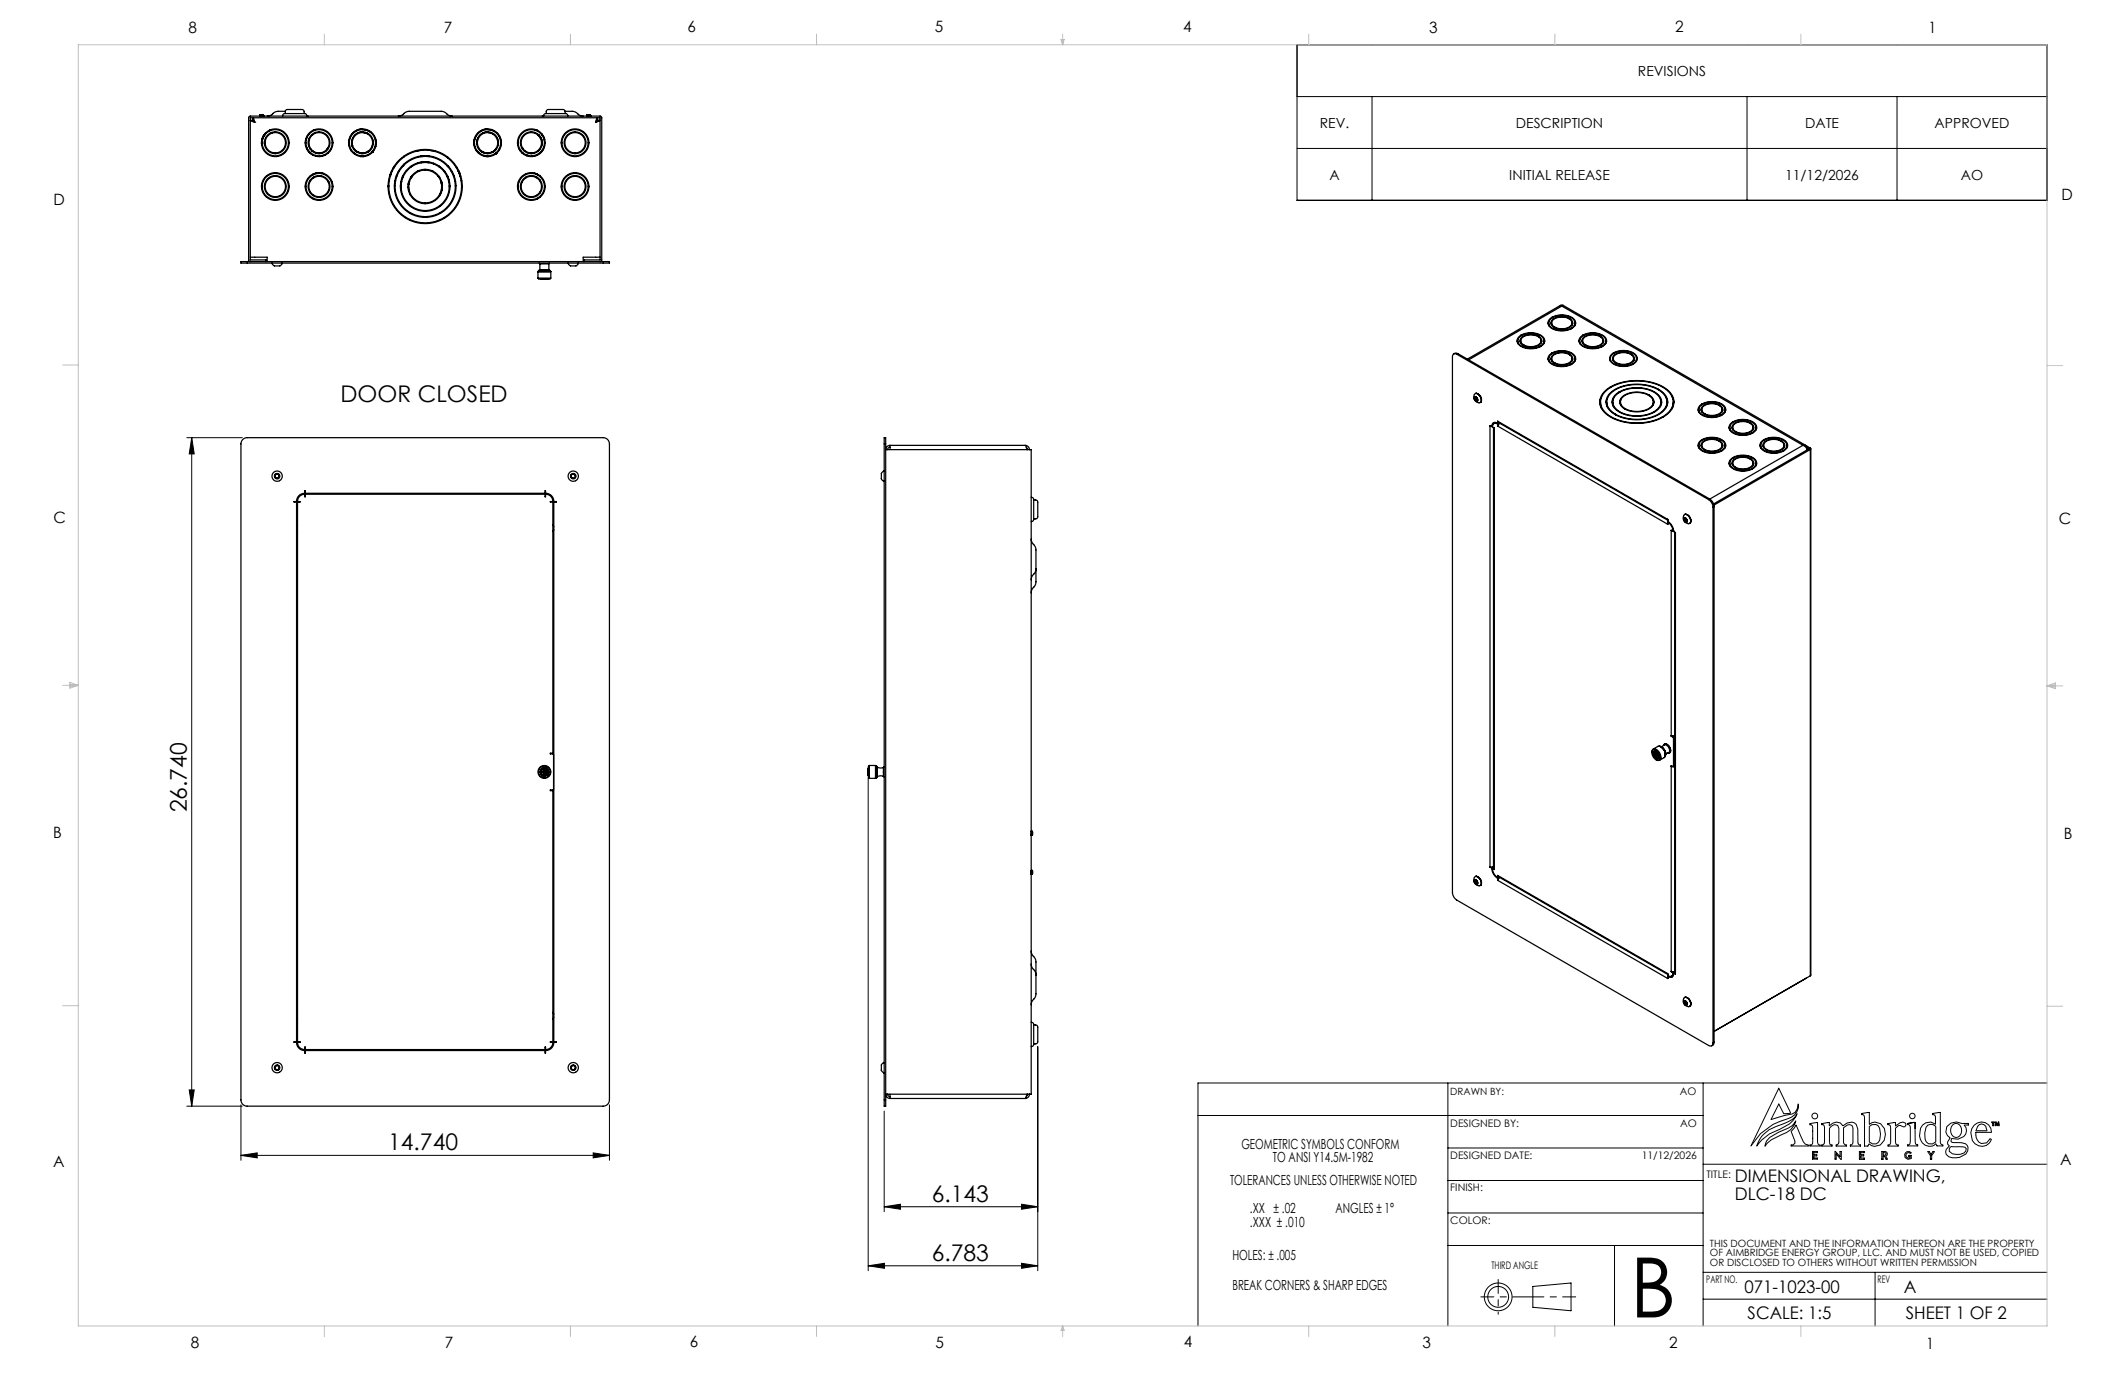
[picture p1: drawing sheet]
<svg xmlns="http://www.w3.org/2000/svg" width="432mm" height="279mm" viewBox="0 0 432 279" stroke-linecap="round" stroke-linejoin="round" font-family="sans-serif">
<defs><g id="words">
<text font-size="16.9" x="331.2" y="267.7">B</text>
<g font-size="4.7">
<text x="69.2" y="81.7">DOOR CLOSED</text>
<text x="37.9" y="165.1" transform="rotate(-90 37.9 165.1)">26.740</text>
<text x="78.9" y="233.8">14.740</text>
<text x="189.3" y="244.2">6.143</text>
<text x="189.3" y="256.2">6.783</text>
</g>
<g font-size="3.5">
<text x="352.5" y="240.3">DIMENSIONAL DRAWING,</text>
<text x="352.5" y="243.8">DLC-18 DC</text>
<text x="354.5" y="262.7">071-1023-00</text>
<text x="386.9" y="262.7">A</text>
<text x="355.1" y="267.9">SCALE: 1:5</text>
<text x="387.2" y="267.9">SHEET 1 OF 2</text>
</g>
<g font-size="3.2">
<text x="38.3" y="6.7">8</text>
<text x="90.2" y="6.7">7</text>
<text x="139.7" y="6.5">6</text>
<text x="190" y="6.5">5</text>
<text x="240.4" y="6.5">4</text>
<text x="290.4" y="6.7">3</text>
<text x="340.4" y="6.5">2</text>
<text x="391.9" y="6.7">1</text>
<text x="10.9" y="41.6">D</text>
<text x="418.9" y="40.7">D</text>
<text x="10.9" y="106.3">C</text>
<text x="418.4" y="106.4">C</text>
<text x="10.8" y="170.2">B</text>
<text x="419.4" y="170.6">B</text>
<text x="10.8" y="237.2">A</text>
<text x="418.6" y="236.8">A</text>
<text x="38.8" y="273.8">8</text>
<text x="90.4" y="273.8">7</text>
<text x="140.2" y="273.8">6</text>
<text x="190.1" y="273.9">5</text>
<text x="240.5" y="273.8">4</text>
<text x="289" y="273.9">3</text>
<text x="339.1" y="273.8">2</text>
<text x="391.4" y="274.1">1</text>
</g>
<g font-size="2.8">
<text x="332.8" y="15.4">REVISIONS</text>
<text x="268.2" y="26">REV.</text>
<text x="308" y="26">DESCRIPTION</text>
<text x="366.8" y="26">DATE</text>
<text x="393.1" y="26">APPROVED</text>
<text x="270.1" y="36.5">A</text>
<text x="306.7" y="36.5">INITIAL RELEASE</text>
<text x="362.8" y="36.5">11/12/2026</text>
<text x="398.4" y="36.5">AO</text>
<text x="252.2" y="233.4">GEOMETRIC SYMBOLS CONFORM</text>
<text x="258.7" y="236.1">TO ANSI Y14.5M-1982</text>
<text x="250" y="240.9">TOLERANCES UNLESS OTHERWISE NOTED</text>
<text x="254" y="249.3">.XXX ± .010</text>
<text x="254" y="246.4">.XX ± .02</text>
<text x="271.4" y="246.4">ANGLES ± 1°</text>
<text x="250.4" y="256.1">HOLES: ± .005</text>
<text x="250.4" y="262.1">BREAK CORNERS &amp; SHARP EDGES</text>
</g>
<g font-size="2.1">
<text x="341.3" y="222.5">AO</text>
<text x="294.7" y="229">DESIGNED BY:</text>
<text x="341.4" y="229">AO</text>
<text x="294.7" y="235.6">DESIGNED DATE:</text>
<text x="333.6" y="235.6">11/12/2026</text>
<text x="346.7" y="239.3">TITLE:</text>
<text x="294.7" y="242.1">FINISH:</text>
<text x="294.7" y="248.7">COLOR:</text>
<text x="303.1" y="257.8">THIRD ANGLE</text>
<text x="346.7" y="260.7">PART NO.</text>
<text x="381.5" y="260.7">REV</text>
</g>
<g font-size="2">
<text x="294.7" y="222.4">DRAWN BY:</text>
<text x="347.5" y="253.3">THIS DOCUMENT AND THE INFORMATION THEREON ARE THE PROPERTY</text>
<text x="347.5" y="255.3">OF AIMBRIDGE ENERGY GROUP, LLC. AND MUST NOT BE USED, COPIED</text>
<text x="347.5" y="257.2">OR DISCLOSED TO OTHERS WITHOUT WRITTEN PERMISSION</text>
</g>
</g></defs>
<g fill="none" stroke="#000" stroke-width=".2">
<path d="M263.6 9.1h152.4v31.6h-152.4zM263.6 19.6h152.4M278.8 19.6v21.1M355 19.6v21.1M385.5 19.6v21.1M263.6 30.2h152.4M38 88.9h11.2M39 88.9v135.9M39 88.9l.5 3.3h-1zM176.4 158.1v100.1M210.9 212.7v45.5M38 224.8h11.2"/>
<path d="M38.5 221.5h1l-.5 3.3zM49 234.8l3.3-.5v1zM49 224.5v11.3M49 234.8h74.8M120.5 234.3l3.3 .5-3.3 .5zM123.8 224.5v11.3M179.7 225.8v20.4M294.2 220.1v49.3M294.2 233.3h51.9M294.2 239.9h51.9M346.1 236.6h69.9M346.1 226.7h-102.7"/>
<path d="M346.1 220.1v49.3M358.3 230.5l1.2-.9 1.4-.7a9.4 9.4 0 0 0 4-2l.3-.6a4.9 4.9 0 0 1-3.6 3.2 8.5 8.5 0 0 0-4.6 3.4l.5-1.3zM359.6 231.1l1.8-1 2-.9a3.5 3.5 0 0 0 1.5-1.4 3.6 3.6 0 0 1-2.9 2.8 5 5 0 0 0-3.3 2.2l-.1 .1a2.71 2.71 0 0 1 1-1.8zM361.4 221.1l2.4 5-1.3 .2-1.1-2-1.5 3.2 2.8-.9 1.4-.2a2.25 2.25 0 0 0 1.3-2.1v.1a2.6 2.6 0 0 1-2.2 2.9 11.7 11.7 0 0 0-7.4 5.6zM365 228.6l1.4 3.4 .4 .5 .6 .2v.2h-3.4v-.2h.4l.3-.4v-.5l-.7-1.9zM367.8 228.3l1.5-.2v4l.2 .4 .4 .2v.2h-2.1v-.2h.3l.2-.5v-3.2l-.1-.3-.4-.2zM368.3 234h1v.2h-.7v.4h.6v.3h-.6v.4h.7v.2h-1zM370.2 228.3l1.5-.2v.6a2.05 2.05 0 0 1 2.3-.5l.5 .6 .8-.6 1-.2 .9 .5 .3 .9v2.8l.2 .3 .4 .2v.2h-2.1v-.2l.5-.3v-.3v-2.8l-.2-.6-.4-.2-.5 .1-.8 .6v3l.2 .3 .4 .2v.2h-2.1v-.2h.2l.3-.3 .1-.4v-2.7l-.3-.6a1.29 1.29 0 0 0-1.7 .6v2.8l.1 .3 .5 .3v.2h-2.1v-.2h.2l.3-.3v-.3v-3.1l-.1-.4-.4-.1zM372.9 234l1 1v-1h.3l-.1 1.6-1-1.1v1h-.2zM377.8 234h1v.2h-.7v.4h.6v.3h-.6v.4h.7v.3h-1zM378.3 226.3l1.5-.2v2.4l.6-.4a2.12 2.12 0 0 1 2.7 2.4l-.2 1.2-.8 1-1.2 .2-.6-.1-.5-.4-.2 .5h-.7v-5.9l-.1-.3-.5-.2zM379.8 228.9l.6-.4h.8l.5 .3a3.5 3.5 0 0 1 0 3.3l-.4 .3h-.8l-.7-.4z"/>
<path d="M382.4 234h.7l.3 .1 .1 .6-.3 .2 .3 .7h-.2l-.3-.6h-.4v.6h-.2zM382.6 234.2l.6 .1-.1 .4h-.5zM383.6 228.3l1.6-.2v.7l.9-.7 .6-.1 .5 .2 .1 .4-.2 .3h-.5a.92 .92 0 0 0-1.4 .4v2.8l.1 .4 .4 .2v.2h-2.1v-.2l.4-.1 .2-.5v-2.9l-.1-.5-.5-.2zM387.2 234.2l.3-.2h.5l.4 .2-.2 .2a.55 .55 0 0 0-.7 0 .55 .55 0 0 0-.1 .7 .55 .55 0 0 0 .7 .1v-.2h-.2v-.2h.5v.6l-.7 .2-.6-.4-.1-.7zM389.1 228.1l.1 4 .1 .4 .4 .1v.3h-2.1v-.3l.5-.2 .1-.4v-3l-.1-.3-.5-.2v-.2l1.6-.2-.1 1.2M391.7 234h.3l.4 .6 .4-.6h.2l-.5 .8v.8h-.2v-.8zM391.8 228.6l.5-.1h.5l.6 .4-.1 3.1-.6 .5-.8-.1-.5-.4a3.3 3.3 0 0 1 .4-3.4zM392.7 226.3l1.6-.2v6.1l.2 .4h.3v.3h-1.2l-.2-.5a1.98 1.98 0 0 1-2.2 .3 1.98 1.98 0 0 1-1.2-1.9l.2-1.5a1.95 1.95 0 0 1 3.1-.9v-1.4l-.2-.4-.4-.1zM395.6 228.9l.8-.7 1.1-.2 1.1 .3h1.4v.3h-.9a1.59 1.59 0 0 1-.1 2.3l-1.1 .6-1.3-.2-.2 .6 .5 .3h1.7l.8 .2a1.31 1.31 0 0 1 .1 2.1 3.6 3.6 0 0 1-3.5 .6l-.5-.6-.1-.4 .1-.5 .6-.8-.3-.3v-.5l.5-.8-.6-.5-.3-.7zM396.4 233h.9a2.58 2.58 0 0 1 2.2 .4l-.1 .5a2.36 2.36 0 0 1-3.3 .1v-.6zM396.8 228.6a1.17 1.17 0 0 1 1.4 0 1.17 1.17 0 0 1 .4 1.4 1.11 1.11 0 0 1-1.2 1.1 1.11 1.11 0 0 1-1-1.3l.1-.7zM401.1 228.7a2.02 2.02 0 0 1 2.3-.6 2.02 2.02 0 0 1 1.3 2h-3.2a2.07 2.07 0 0 0 1.1 2.3l1.1-.2 .7-.8 .2 .1a2.07 2.07 0 0 1-1.8 1.5 2.07 2.07 0 0 1-2-1.2l-.3-1.6 .2-.8z"/>
<path d="M401.8 228.9a.96 .96 0 0 1 1.7-.1l.3 1h-2.3zM404.7 228h.6v.1h-.2v.7h-.2v-.7zM405.5 228l.3 .5 .3-.5 .2 .7h-.2l-.1-.3-.2 .4-.2-.4-.2 .3zM416 220.1h-172.6v49.3M176.4 257.2l3.3-.5v1zM176.4 257.2h34.5M179.7 245.2l3.3-.5v1zM179.7 245.2h31.2M207.6 244.7l3.3 .5-3.3 .5zM207.6 256.7l3.3 .5-3.3 .5zM294.2 253.1h51.9M294.2 246.5h51.9"/>
<path d="M328.1 253.1v16.3M346.1 258.5h69.9M381 258.5v10.9M311.5 261.4l7.7-.7v5.6l-7.7-.7zM346.1 264h69.9"/>
<circle cx="368.8" cy="226.8" r=".59"/>
<circle cx="388.6" cy="226.8" r=".56"/>
<circle cx="304.4" cy="263.5" r="2.12"/>
<circle cx="304.4" cy="263.5" r="2.82"/>
</g>
<path d="M300.9 263.5h19.3" fill="none" stroke="#000" stroke-width=".2" stroke-dasharray="6.3 1.3 1.3 1.3" stroke-dashoffset="3.7"/>
<path d="M304.4 260v7.1" fill="none" stroke="#000" stroke-width=".2" stroke-dasharray="6.3 1.3 1.3 1.3" stroke-dashoffset="3.5"/>
<g fill="none" stroke="#c0c0c0" stroke-width=".2">
<path d="M15.9 9.1h400.1v260.3h-400.1zM65.9 6.9v2.2M115.9 6.9v2.2M165.9 6.9v2.2M215.6 8h.6l-.3 1.1zM215.7 8l.2 1.1M215.9 6.9v2.2M216 8l-.1 1.1M265.9 6.9v2.2M315.9 6.9v2.2M365.9 6.9v2.2M12.7 74.2h3.2"/>
<path d="M416 74.3h3.1M12.7 139.3h3.2M14.2 139l1.7 .3M14.2 138.7l1.7 .6-1.7 .5zM15.9 139.3l-1.7 .2M416 139.4h3.1M416 139.4l1.7-.6v1.1zM416 139.4l1.7 .2M417.7 139.1l-1.7 .3M12.7 204.4h3.2M416 204.5h3.1M65.9 269.4v2.2"/>
<path d="M115.9 269.4v2.2M165.9 269.4v2.2M215.9 269.4v2.2M215.9 269.4l.3 .9h-.6zM265.9 269.4v2.2M315.9 269.4v2.2M365.9 269.4v2.2"/>
</g>
<g fill="#000">
<path d="M39 88.9l.5 3.3h-1zM38.5 221.5h1l-.5 3.3z"/>
<path d="M49 234.8l3.3-.5v1zM120.5 234.3l3.3 .5-3.3 .5z"/>
<path d="M207.6 244.7l3.3 .5-3.3 .5zM179.7 245.2l3.3-.5v1zM207.6 256.7l3.3 .5-3.3 .5zM176.4 257.2l3.3-.5v1z"/>
</g>
<g fill="none" stroke="#000" stroke-width=".25">
<path d="M50.9 24.5h.3l.5 .3zM51.4 23.9l.3 .9-.3-.5zM51.7 24.8h.1M52.7 23.5l.2 .1M52.8 23.5h.1M52.8 23.4l.6-.1 .2 .1M52.8 23.4h.1M52.9 23.4l-.2 .1h.3M52.9 23.6h-.1M53 23.5h.3M53.1 29.1a2.82 2.82 0 0 0 2.8 2.7 2.82 2.82 0 0 0 2.9-2.7h-.2a2.66 2.66 0 0 1-2.7 2.6 2.66 2.66 0 0 1-2.6-2.6M53.1 38h.2a2.66 2.66 0 0 0 2.6 2.6 2.66 2.66 0 0 0 2.7-2.6h.2a2.82 2.82 0 0 1-2.9 2.7 2.82 2.82 0 0 1-2.8-2.7z"/>
<path d="M53.1 29.1h.2M53.1 28.9h.2M53.1 29.2h.2M53.1 29.3h.2M53.1 28.8h.2M53.1 29.4h.2M53.1 28.7h.2M53.2 28.6h.1M53.2 28.5h.1M53.2 29.5h.1M53.2 28.4h.1M53.2 28.4h.2"/>
<path d="M53.2 28.3h.2M53.3 28.1h.1l-.1 .1M53.3 23.5h-.6M53.3 28h.2M53.3 23.4h.2M53.3 23.4h-.5M53.3 23.4h-.4M53.3 27.9h.2M53.4 27.9h.1M53.4 27.8h.2M53.5 23.4l-.5 .1M53.5 23.4h-.6"/>
<path d="M53.5 23.5l-.6 .1M53.5 27.6h.2zM53.5 23.4v.1M53.6 23.4l-.1 .1M53.6 27.5h.1M53.6 23.4l-.3 .1M53.6 23.4h.1M53.6 23.6h.1M53.6 23.4h-.1M53.6 23.6h-.2M53.6 23.6h-.7M53.6 27.4h.2"/>
<path d="M53.6 27.5l.1 .1M53.7 27.3l.1 .1M53.7 29.1h.1M53.7 28.9h.1M53.7 29.2h.1M53.7 28.8l.1 .1M53.7 29.3l.1 .1M53.7 29.4h.1M53.7 28.7h.1M53.8 28.6h.1M53.8 29.4h.1M53.8 29.2h-.1"/>
<path d="M53.8 27.4h.1M53.8 28.6v.1M53.8 28.9h.1M53.8 29.1v.1M53.8 28.7h-.1M53.8 28.9l-.1 .1M53.8 27.4l-.2 .1M53.9 27.1h.2M53.9 27.1h.1M53.9 27.1v.2M54.1 26.9a2.82 2.82 0 0 1 3-.5 2.82 2.82 0 0 1 1.7 2.5h-.2a2.66 2.66 0 0 0-2.7-2.6 2.66 2.66 0 0 0-2.6 2.6h-.2l.2-.9zM54.1 35.8a2.82 2.82 0 0 1 3-.5 2.82 2.82 0 0 1 1.7 2.5h-.2a2.66 2.66 0 0 0-2.7-2.6 2.66 2.66 0 0 0-2.6 2.6h-.2l.2-.9z"/>
<path d="M54.4 36.3l1.1-.6h.4v.1a2.07 2.07 0 0 0-2 2.1 2.07 2.07 0 0 0 2 2.1v.1a2.22 2.22 0 0 1-2-1.4 2.22 2.22 0 0 1 .5-2.4zM54.4 27.4l1.1-.6h.4v.1a2.07 2.07 0 0 0-2 2.1 2.07 2.07 0 0 0 2 2.1v.1a2.22 2.22 0 0 1-2-1.4 2.22 2.22 0 0 1 .5-2.4zM54.7 26.5h.4M54.8 26.5v.1M54.8 27.1h.3M55.3 26.9v.2M56 26.8a2.22 2.22 0 0 1 2.2 2.2 2.22 2.22 0 0 1-2.2 2.2v-.1a2.07 2.07 0 0 0 2-2.1 2.07 2.07 0 0 0-2-2.1zM56 35.7a2.22 2.22 0 0 1 2.2 2.2 2.22 2.22 0 0 1-2.2 2.2v-.1a2.07 2.07 0 0 0 2-2.1 2.07 2.07 0 0 0-2-2.1zM57.4 23.6l.2-.4 .3-.1h4.1l.3 .2v.3h.3M58 23.1v-.6l.4-.2h3.1l.3 .2v.6M58 22.6h-.3a2.86 2.86 0 0 0-2.8 .9l-.6 .1M62 29.1h.2a2.66 2.66 0 0 0 2.6 2.6 2.66 2.66 0 0 0 2.7-2.6h.1a2.82 2.82 0 0 1-2.8 2.7 2.82 2.82 0 0 1-2.8-2.7z"/>
<path d="M62 38h.2a2.66 2.66 0 0 0 2.6 2.6 2.66 2.66 0 0 0 2.7-2.6h.1a2.82 2.82 0 0 1-2.8 2.7 2.82 2.82 0 0 1-2.8-2.7zM62.1 28.3l.1 .1M62.3 29.9l.1 .4 .3 .3M62.3 27.7v.4M62.5 30.6h.2M62.7 27.3h.1M62.7 27.4h.1M62.7 27.2v.2M62.7 28.2h.2M62.8 30.9h.2M62.8 28.4h.1M62.8 30.8v.1"/>
<path d="M62.9 28.3l-.2 .1v1.3M63 26.9a2.82 2.82 0 0 1 2.9-.5 2.82 2.82 0 0 1 1.7 2.5h-.1a2.66 2.66 0 0 0-2.7-2.6 2.66 2.66 0 0 0-2.6 2.6h-.2l.2-.9zM63 35.8a2.82 2.82 0 0 1 2.9-.5 2.82 2.82 0 0 1 1.7 2.5h-.1a2.66 2.66 0 0 0-2.7-2.6 2.66 2.66 0 0 0-2.6 2.6h-.2l.2-.9zM63 30.2h.2M63 31v.2M63.1 35.7v.2M63.1 36.5v.3M63.1 39v.3M63.1 39.9v.2M63.1 31.1v.1M63.3 30.6h.2M63.3 27.4h.2"/>
<path d="M63.3 36.3l1.1-.6h.4v.1a2.07 2.07 0 0 0-2 2.1 2.07 2.07 0 0 0 2 2.1v.1a2.22 2.22 0 0 1-2-1.4 2.22 2.22 0 0 1 .5-2.4zM63.3 27.4l1.1-.6h.4v.1a2.07 2.07 0 0 0-2 2.1 2.07 2.07 0 0 0 2 2.1v.1a2.22 2.22 0 0 1-2-1.4 2.22 2.22 0 0 1 .5-2.4zM63.4 27.3h.2M63.6 30.7h-.2M63.6 31.4v.1M63.6 35.4v.1M63.6 36v.2M63.6 39.6v.2M63.7 35.3h.1M63.8 35.3v.1M63.8 35.9v.2M64.1 26.4l-.5 .1"/>
<path d="M64.1 26.9v.2M64.1 31.6v.1M64.2 31.1h.6M64.2 31.6v.2M64.2 35.1l-.5 .2M64.9 31.7v.1M64.9 26.8a2.22 2.22 0 0 1 2.2 2.2 2.22 2.22 0 0 1-2.2 2.2v-.1a2.07 2.07 0 0 0 2-2.1 2.07 2.07 0 0 0-2-2.1zM64.9 35.7a2.22 2.22 0 0 1 2.2 2.2 2.22 2.22 0 0 1-2.2 2.2v-.1a2.07 2.07 0 0 0 2-2.1 2.07 2.07 0 0 0-2-2.1zM64.9 31.1h.5M65.3 35.1v.2M65.3 35.7v.2M65.5 35.2h.1"/>
<path d="M65.5 35.2h.2M65.7 35.4h.2M66 31.6h-.6M66.1 30.6h.3M66.4 31.1h.3M66.5 30.2h.2M66.5 30.1h.1M66.5 30.2h.1M66.6 30.1h.1M66.6 30.1l-.1 .1M66.6 31.1l.1 .1M66.7 37h.2"/>
<path d="M67 30.6h.1M67.2 30.2h.2M67.3 37h.2M70.8 29.1h.2a2.66 2.66 0 0 0 2.6 2.6 2.66 2.66 0 0 0 2.7-2.6h.2a2.82 2.82 0 0 1-2.9 2.7 2.82 2.82 0 0 1-2.8-2.7zM70.9 29.6h.1M70.9 29.1l.1 .5M71.2 30.4h.2M71.4 30.4v.3M71.5 29.6h.1M71.6 29.6v.1M71.6 29.6l-.1 .1M71.8 26.9a2.82 2.82 0 0 1 3-.5 2.82 2.82 0 0 1 1.7 2.5h-.2a2.66 2.66 0 0 0-2.7-2.6 2.66 2.66 0 0 0-2.6 2.6h-.2l.2-.9z"/>
<path d="M72 30.3v.3M72 31.1v.2M72 30.5l.2 .1M72.1 31.1l-.1 .1zM72.1 27.4l1.1-.6h.4v.1a2.07 2.07 0 0 0-2 2.1 2.07 2.07 0 0 0 2 2.1v.1a2.22 2.22 0 0 1-2-1.4 2.22 2.22 0 0 1 .5-2.4zM72.3 30.6h-.2M72.5 30.9h.4M72.7 30.9v.1M72.8 30.9v.1M73.1 31.6l.2 .2M73.1 31v.2M73.3 31.8h.1"/>
<path d="M73.3 31.8h.7M73.5 31.7l-.2 .1M73.5 31.7l.4 .1M73.5 31.1v.1M73.5 31.7h.1M73.6 26.8a2.22 2.22 0 0 0-2 2.8M73.7 26.3l.7 .1 1 .5M73.7 26.2a2.82 2.82 0 0 0-2.8 2.7M73.7 26.8a2.22 2.22 0 0 1 2.2 2.2 2.22 2.22 0 0 1-2.2 2.2v-.1a2.07 2.07 0 0 0 2-2.1 2.07 2.07 0 0 0-2-2.1zM73.8 31.8h.1M73.8 26.8v.1l.4 .1M74.2 27l.1 .1"/>
<path d="M74.2 27h.1M74.3 27l.4 .2M74.6 30.9h.3M74.7 27.1v.1M74.8 30.8l-.1 .1M74.8 30.9h.1M74.8 31.4v.2M74.8 30.7h.2M75 30.6h.2M75 30.6v.1M75 30.7h.1M75.3 26.9h.2"/>
<path d="M75.5 30h.1M75.6 29.7v.3M75.6 30.9h.1M75.7 30.9h.1M75.7 29.3h.1M75.8 28.5l-.1 .2M76 30.6l-.4 .2v.2M76.1 30h.2M76.2 29.8h.2M76.2 28.4h.2M76.3 28.7h.1M76.4 29.2l-.1 .6"/>
<path d="M78.9 38h.1a7.4 7.4 0 0 0 7.4 7.3 7.4 7.4 0 0 0 7.4-7.3h.1a7.5 7.5 0 0 1-7.5 7.4 7.5 7.5 0 0 1-7.5-7.4zM78.9 37.8h.1M78.9 36.7h.2M79.2 35.8h.1M79.2 35.7l.1 .1M79.2 35.6h.2M79.2 35.7l.2 .1M79.2 35.5h.2M79.4 35.1l-.1 .3M79.5 34.8h.2M79.5 35.1l-.2 .2M79.9 34.1h.2"/>
<path d="M80 33.9h.2M80.1 37.8h.2M80.2 36.7h.2M80.5 35.8h.2M80.9 23.6l.6-.1a2.88 2.88 0 0 1 2.9-.9h4.4a2.63 2.63 0 0 1 2.5 .9l.6 .1M80.9 34.8h.2M81.1 32.5a7.5 7.5 0 0 1 8.2-1.6 7.5 7.5 0 0 1 4.6 6.9h-.1a7.4 7.4 0 0 0-7.4-7.3 7.4 7.4 0 0 0-7.4 7.3h-.1a7.5 7.5 0 0 1 2.2-5.3zM81.4 38h.1a4.9 4.9 0 0 0 4.9 4.8 4.9 4.9 0 0 0 4.9-4.8h.1a5 5 0 0 1-5 4.9 5 5 0 0 1-5-4.9zM81.4 37.8h.1M81.4 36.9h.2M81.5 36.9l.1 .1M81.6 33.9h.2"/>
<path d="M81.7 36h.2M81.8 35.9h.1M81.8 35.9h.2M81.8 35.9v.1M81.8 35.8h.2M81.9 33.7v.1M82.1 33.4l1-.8 1.2-.6 1.3-.3 .7-.1v.2a6.1 6.1 0 0 0-6 6.1 6.1 6.1 0 0 0 6 6.1v.2a6.3 6.3 0 0 1-5.7-4 6.3 6.3 0 0 1 1.5-6.8zM82.1 31.7v.2M82.1 33.3v.2M82.4 34.8h.2M82.7 34.5a5 5 0 0 1 5.5-1.3 5 5 0 0 1 3.2 4.6h-.1a4.9 4.9 0 0 0-4.9-4.8 4.9 4.9 0 0 0-4.9 4.8h-.1v-.6l.3-1.1zM82.9 38l.2 .1"/>
<path d="M82.9 38.1l.1 .5M82.9 37.5h.2M82.9 37.4h.2M83 37.3h.1M83 37.1h.2M83 37h.2M83.1 38.6l-.1 .2M83.1 37.2h-.1M83.2 39.3h.2v.3M83.2 36.9h-.1M83.4 33.9h.2M83.5 36h.1"/>
<path d="M83.5 36v.2M83.5 33.7v.2M83.6 35.9h.1M83.6 35.8h.2h-.1M83.7 35.8h.1M83.7 35.8v.1M83.7 35.9l-.1 .1M83.8 35.8l-.1 .1M84 35.4l1.3-.8 1-.2v.2a3.3 3.3 0 0 0-3.2 3.3 3.3 3.3 0 0 0 3.2 3.3v.2a3.5 3.5 0 0 1-3.2-2.2 3.5 3.5 0 0 1 .9-3.8zM84.4 30.6h.8M84.8 34.8h.3M84.9 30.6v.1"/>
<path d="M84.9 31.8v.2M84.9 33.1v.1M85.2 34.6l-.4 .2M85.5 31.7l.1 .1M85.5 31.7v.1M85.5 32.9v.2M85.7 31.7l.1 .1M85.7 32.9v.2M85.8 32.9l.4 .1M85.9 31.8h.4M85.9 31.8h.1M86.3 31.6h.1"/>
<path d="M86.3 31.7h-.5l.1 .1M86.5 31.8h.4M86.5 31.7h.6M86.5 34.4a3.5 3.5 0 0 1 3.4 3.5 3.5 3.5 0 0 1-3.4 3.5v-.2a3.3 3.3 0 0 0 3.2-3.3 3.3 3.3 0 0 0-3.2-3.3zM86.5 31.6a6.3 6.3 0 0 1 6.2 6.3 6.3 6.3 0 0 1-6.2 6.3v-.2a6.1 6.1 0 0 0 6-6.1 6.1 6.1 0 0 0-6-6.1zM86.5 31.6h.1M86.6 33l.4-.1 .1 .2M87.1 31.7l-.2 .1M87.2 31.7v.1M87.2 32.9v.2M87.6 30.6h.7M87.6 34.6l.4 .2h-.3"/>
<path d="M88.1 30.6v.1M88.1 31.9v.1M88.1 33.2v.1M89 35.8h.2M89 35.8h.1M89 35.9h.2M89.1 35.8l-.1 .1M89.1 35.8h.1M89.2 33.9h.2M89.2 35.9h.1M89.2 33.7l.1 .2M89.3 35.9l.1 .1h-.2"/>
<path d="M89.6 39.3h-.2v.3M89.6 37h.2M89.6 37.1h.2M89.7 37.2h.1M89.7 38.6l.1 .2M89.7 37.3h.1M89.7 37.4h.2M89.7 37.5h.2M89.7 36.9l-.1 .1M89.9 38.1l-.1 .5M89.9 38l-.2 .1M90.2 34.8h.2"/>
<path d="M90.8 35.8h.2M90.9 33.7v.1M90.9 35.8h.1M91 35.9l-.1 .1h.2M91 33.6v.2M91 31.9v.2M91 33.9h.2M91 35.9h-.2M91.2 36.4v.6M91.2 36.5h.1M91.2 36.7h.1M91.4 37.8h-.1"/>
<path d="M91.7 34.8h.2M92.1 35.8h.2M92.4 36.7h.2M92.5 37.8h.2M92.6 33.9h.2M92.7 34.1h.2M93.1 34.8h.2M93.2 34.8h.1M93.2 35.1h.2M93.4 35.1v.4M93.4 35.4h.1M93.4 35.4v.2"/>
<path d="M93.5 35.7v.1M93.5 35.7h.1M93.6 35.7h-.2M93.6 35.8h-.2M93.7 36.7h.1M93.8 37.8h.1M96.3 29.1h.1a2.66 2.66 0 0 0 2.7 2.6 2.66 2.66 0 0 0 2.6-2.6h.2a2.82 2.82 0 0 1-2.8 2.7 2.82 2.82 0 0 1-2.8-2.7zM96.3 28.7h.1M96.3 28.4h.2M96.3 29.1l.2 .9M96.4 28.7l-.1 .2M96.4 30h.2"/>
<path d="M96.8 30.6h.1M96.9 28.8v.5M96.9 29.3h.1M96.9 28.5l.1 .1M97 30.9h.2M97.1 30h.1M97.1 30.9l.1 .2M97.2 26.9a2.82 2.82 0 0 1 3-.5 2.82 2.82 0 0 1 1.7 2.5h-.2a2.66 2.66 0 0 0-2.6-2.6 2.66 2.66 0 0 0-2.7 2.6h-.1l.1-.9zM97.3 31v.2M97.5 30.6l.3 .1M97.5 27.4l1.1-.6h.4v.1a2.07 2.07 0 0 0-2 2.1 2.07 2.07 0 0 0 2 2.1v.1a2.22 2.22 0 0 1-2-1.4 2.22 2.22 0 0 1 .5-2.4zM97.7 30.6v.1"/>
<path d="M97.7 30.6h.1M97.8 30.7v.1M97.8 30.7h.1M97.8 30.7h-.1M97.8 30.9h.3M98.3 30.9v.2M98.3 31.6v.1M98.4 27h-.1v.1M98.7 31.8h.7M99 26.8a2.22 2.22 0 0 0-2 1.7M99.1 31.8h-.1M99.1 26.3a2.66 2.66 0 0 1 2.7 2.6"/>
<path d="M99.1 26.2a2.82 2.82 0 0 0-2.7 2.2M99.1 26.8a2.22 2.22 0 0 1 2.2 2.2 2.22 2.22 0 0 1-2.2 2.2v-.1a2.07 2.07 0 0 0 2-2.1 2.07 2.07 0 0 0-2-2.1zM99.2 26.8v.1a2.07 2.07 0 0 1 2 2.6M99.5 31v.2M99.5 31.6v.1M99.6 31v.2M99.6 31.6v.1M99.8 31h.1M99.9 30.9v.1M100.2 30.9h-.4M100.4 30.6h.2M100.5 30.5v.1"/>
<path d="M100.5 31.2v.2M100.7 31.2v.1M100.7 31.2h.1M100.7 31.1h.1M100.7 31.3h.1M100.8 31.1v.1M100.8 31.1h.1M100.8 31.2h.1M100.8 30.3l-.3 .3M100.8 30.1v.3M100.8 31v.3M100.8 31v.2"/>
<path d="M101.1 29.5l.1 .1M101.4 30.4h.1M101.4 30.2v.3M101.7 29.6h.1M101.8 29.1l-.1 .5M105.1 38h.2a2.66 2.66 0 0 0 2.7 2.6 2.66 2.66 0 0 0 2.6-2.6h.2a2.82 2.82 0 0 1-2.8 2.7 2.82 2.82 0 0 1-2.9-2.7zM105.1 29.1h.2a2.66 2.66 0 0 0 2.7 2.6 2.66 2.66 0 0 0 2.6-2.6h.2a2.82 2.82 0 0 1-2.8 2.7 2.82 2.82 0 0 1-2.9-2.7zM105.3 37h.2M105.4 30.2h.2M105.6 30.6h.2M105.9 37h.2M106.1 35.8a2.82 2.82 0 0 1 3-.5 2.82 2.82 0 0 1 1.7 2.5h-.2a2.66 2.66 0 0 0-2.6-2.6 2.66 2.66 0 0 0-2.7 2.6h-.2l.2-.9z"/>
<path d="M106.1 26.9a2.82 2.82 0 0 1 3-.5 2.82 2.82 0 0 1 1.7 2.5h-.2a2.66 2.66 0 0 0-2.6-2.6 2.66 2.66 0 0 0-2.7 2.6h-.2l.2-.9zM106.1 30.2h.2M106.2 31.1h.2M106.2 30.1l.1 .1M106.2 30.1h.1M106.2 30.2h.1M106.3 30.1h-.1M106.4 30.6h.3M106.4 27.4l1.1-.6h.4v.1a2.07 2.07 0 0 0-2 2.1 2.07 2.07 0 0 0 2 2.1v.1a2.22 2.22 0 0 1-2-1.4 2.22 2.22 0 0 1 .5-2.4zM106.4 36.3l1.1-.6h.4v.1a2.07 2.07 0 0 0-2 2.1 2.07 2.07 0 0 0 2 2.1v.1a2.22 2.22 0 0 1-2-1.4 2.22 2.22 0 0 1 .5-2.4zM106.8 35.3h.1M106.9 35.3v.2"/>
<path d="M106.9 36v.1M107 31.5l-.1 .1M107 31.5l.5 .1M107 31.5v.2M107.4 31.1h.5M108 35.7a2.22 2.22 0 0 1 2.2 2.2 2.22 2.22 0 0 1-2.2 2.2v-.1a2.07 2.07 0 0 0 2-2.1 2.07 2.07 0 0 0-2-2.1zM108 26.8a2.22 2.22 0 0 1 2.2 2.2 2.22 2.22 0 0 1-2.2 2.2v-.1a2.07 2.07 0 0 0 2-2.1 2.07 2.07 0 0 0-2-2.1zM108 31.1h.6M108.1 31.7v.1M108.6 35.1l.4 .2M108.6 31.6v.2M108.7 31.6v.1"/>
<path d="M108.7 26.9v.2M108.8 26.5h.4M108.9 26.5h.4M109 35.9v.2zM109 35.3h.1M109 35.3v.1M109 35.3h-.2h.3M109.1 35.3h.1M109.1 26.4h-.4M109.1 35.3h-.1M109.2 31.4v.1M109.2 35.4v.1"/>
<path d="M109.2 36v.2M109.2 39.6v.2M109.2 27.4h.2M109.2 27.4h.3M109.2 30.7h.2M109.3 30.6h.2M109.3 27.5h.2M109.5 27.7h.3M109.6 27.8h.2M109.6 30.2h.2M109.7 31.1v.1M109.7 35.7v.2"/>
<path d="M109.7 36.5v.3M109.7 39v.3M109.7 39.9v.2M109.7 31v.2M109.8 28.1h.2M109.8 30.9h.2M109.8 27.8v.2M109.8 27.8h.1M109.8 28h.1M109.9 28.3h.2v1.4M110 30.8v.1M110.1 27.4h.1"/>
<path d="M110.1 27.2v.2M110.1 30.6h.2M110.2 23.6h.3l.1-.4 .3-.1h4.1l.3 .2 .1 .3M110.5 29.9l-.1 .4-.3 .3M110.5 27.7v.4M110.7 28.3l-.1 .1M111 23.1v-.6l.4-.2h3.1l.3 .2v.6M114 38h.2a2.66 2.66 0 0 0 2.7 2.6 2.66 2.66 0 0 0 2.6-2.6h.2a2.82 2.82 0 0 1-2.8 2.7 2.82 2.82 0 0 1-2.9-2.7zM114 29.1h.2a2.66 2.66 0 0 0 2.7 2.6 2.66 2.66 0 0 0 2.6-2.6h.2a2.82 2.82 0 0 1-2.8 2.7 2.82 2.82 0 0 1-2.9-2.7zM114.8 22.6h.3a2.86 2.86 0 0 1 2.8 .9l.6 .1M115 35.8a2.82 2.82 0 0 1 3-.5 2.82 2.82 0 0 1 1.7 2.5h-.2a2.66 2.66 0 0 0-2.6-2.6 2.66 2.66 0 0 0-2.7 2.6h-.2l.2-.9zM115 26.9a2.82 2.82 0 0 1 3-.5 2.82 2.82 0 0 1 1.7 2.5h-.2a2.66 2.66 0 0 0-2.6-2.6 2.66 2.66 0 0 0-2.7 2.6h-.2l.2-.9z"/>
<path d="M115.3 36.3l1.1-.6h.4v.1a2.07 2.07 0 0 0-2 2.1 2.07 2.07 0 0 0 2 2.1v.1a2.22 2.22 0 0 1-2-1.4 2.22 2.22 0 0 1 .5-2.4zM115.3 27.4l1.1-.6h.4v.1a2.07 2.07 0 0 0-2 2.1 2.07 2.07 0 0 0 2 2.1v.1a2.22 2.22 0 0 1-2-1.4 2.22 2.22 0 0 1 .5-2.4zM116.9 35.7a2.22 2.22 0 0 1 2.2 2.2 2.22 2.22 0 0 1-2.2 2.2v-.1a2.07 2.07 0 0 0 2-2.1 2.07 2.07 0 0 0-2-2.1zM116.9 26.8a2.22 2.22 0 0 1 2.2 2.2 2.22 2.22 0 0 1-2.2 2.2v-.1a2.07 2.07 0 0 0 2-2.1 2.07 2.07 0 0 0-2-2.1zM119.2 23.5h.1M119.2 23.5h.8M119.2 23.5l.8-.1-.7 .1M119.3 23.4l-.1 .1M119.3 23.5h-.1M119.3 23.4h.1M119.3 23.4l.6-.1 .1 .1M119.3 23.5l-.1 .1"/>
<path d="M119.3 23.4h.2M119.5 23.4h-.2M119.9 23.5h-.6M119.9 23.5h.1M120 23.4v.1M120 23.6h.1M120 23.4l-.1 .1M120 23.5l-.5 .1M120 23.5v.1M120.1 23.5v.1M121 24.8l.6-.3h.3zM121 24.8h.1"/>
<path d="M121.3 24l.1 .3-.4 .5zM49 53.2h74.8v.3h-74.8zM50.9 52.3h3.4v.9M50.9 53.2l-.4-.4v-28.9l.4-.3h71.2l.2 .3v28.9l-.4 .4M54.1 53.2v-.4h-3.2v-28.9h71v28.9h-3.2v.4M55.3 53.5h.1M55.3 53.6l.1 .2a1.56 1.56 0 0 0 1.9-.1l.1-.1M57.3 53.5h.1M57.4 53.6h.1M63.6 40.3v.1M82.3 44.2h.2M83.4 41.7v.2"/>
<path d="M83.4 43.2v.2M83.4 44.6v.2M89.4 41.7v.2M89.4 43.2v.2M89.4 44.6v.2M90.3 44.2h.2M109.2 40.3v.1M109.3 56.5h2.6M109.3 56.5l.1 .1M109.3 55.2h2.6M109.3 55.2v1.3M109.4 55.1l-.1 .1"/>
<path d="M109.4 56.6h2.4M109.4 56.6h.4M109.5 55.1h.4M109.6 53.5l.1 .1v1.3M109.6 54.9h.1M109.6 54.9l-.2 .2h2.4M109.6 54.9h2l.3 .2M109.7 54.9h.1M109.9 56.6v.1M109.9 56.7h1.4M109.9 56.6l.1 .1M110 56.7h.1"/>
<path d="M110 56.6l.1 .1M110.1 56.6v.1M110.2 56.6v.1M110.2 55.1h.2M110.3 56.6v.1M110.4 56.6v.1M110.5 56.6v.1M110.6 56.6v.1M110.7 56.6v.1M110.7 55.1h.2M110.8 56.6v.1M110.9 56.6v.1"/>
<path d="M111 56.6v.1M111.1 56.6v.1M111.1 55.1h.2M111.2 56.6v.1M111.2 56.7h.1M111.3 56.6v.1M111.3 56.7h.1M111.5 56.6h.3M111.5 55.1h.1M111.5 53.6h-1.8M111.5 54.9h-1.8M111.5 53.6v1.3"/>
<path d="M111.5 54.9h.1M111.6 54.9h.1M111.6 54.9h-2M111.7 53.5l-.2 .1M111.7 55.1l.2 .1M111.7 55.1h.1M111.8 55.1h-2.4M111.9 56.5l-.1 .1M111.9 55.2v1.3M115.4 53.5h.1M115.4 53.6l.2 .2a1.56 1.56 0 0 0 1.8-.1l.1-.1M115.5 53.5h-.1"/>
<path d="M117.5 53.5h.1M117.5 53.6h.1M121.9 52.3h-3.4v.9M296 72a.55 .55 0 0 0-.6-.1 .55 .55 0 0 0-.3 .6v108.9a1.99 1.99 0 0 0 .9 1.5l51.2 29.5a.55 .55 0 0 0 .6 .1 .55 .55 0 0 0 .3-.6M296 72l51.2 29.5M296.3 71.9l-.5-.1-.4 .1M296.3 71.9l-.3 .1M296.3 71.9l51.1 29.5M300 79.9l-.2 .1a1.28 1.28 0 0 1 1.1 1.8M300 79.9a1.32 1.32 0 0 1 .9 1.8M300 79.9h.1M308.4 69.2l.1 .7"/>
<path d="M308.5 69l-.2 .4M309 69.2v.4M309 69.5l-.1 .1M309 69.6v.2M309 68.1l.1 .1a1.17 1.17 0 0 0-.7 1.2 1.17 1.17 0 0 0 1 1 4.2 4.2 0 0 0 3.5 0M309 68.1a1.24 1.24 0 0 0-.7 1.3 1.24 1.24 0 0 0 1 1.1 4.5 4.5 0 0 0 3.7-.1h-.1M309 68.1v.2M309 69l-.1 .4M309.1 68.1a4 4 0 0 1 4.6 .5 1.07 1.07 0 0 1-.7 1.7 1.17 1.17 0 0 0 .7-1.2 1.17 1.17 0 0 0-.9-1 4.9 4.9 0 0 0-3.7 0zM309.1 68.6a3.3 3.3 0 0 1 3.5-.3 3.4 3.4 0 0 0-3.4 .5l-.2 .7 .6 .6a.83 .83 0 0 1-.7-.6 .83 .83 0 0 1 .2-.9zM309.7 70.1v.1M312.7 68.4h-.1a.94 .94 0 0 1 .5 1.1 .94 .94 0 0 1-.9 .7l-1.1 .2-1.4-.3"/>
<path d="M312.7 68.4a.98 .98 0 0 1 .6 1 .98 .98 0 0 1-.8 .8 3.5 3.5 0 0 1-2.9 0l.1-.1M312.7 68.4v.1M312.9 70.4v.1M313.1 69l.2 .4M313.1 69.2v.6M313.7 69l.2 .4M313.7 69.2v.7M314.7 72.9v.6M314.7 65.6v.6M314.7 72.6l-.1 .4M314.7 65.3l-.1 .5M315.3 65.6v.3"/>
<path d="M315.3 72.9v.5M315.3 65.9l-.1 .1M315.3 65.9v.2M315.3 64.5l.1 .1a1.17 1.17 0 0 0-.7 1.2 1.17 1.17 0 0 0 .9 1 4.2 4.2 0 0 0 3.6-.1M315.3 64.5a1.24 1.24 0 0 0-.7 1.3 1.24 1.24 0 0 0 .9 1.1 4.5 4.5 0 0 0 3.8-.1l-.1-.1M315.3 71.8h.1a1.17 1.17 0 0 0-.7 1.2 1.17 1.17 0 0 0 .9 1 4.2 4.2 0 0 0 3.6 0M315.3 71.8a1.24 1.24 0 0 0-.7 1.2 1.24 1.24 0 0 0 .9 1.1 4.5 4.5 0 0 0 3.8 0l-.1-.1M315.3 64.5v.1M315.3 71.8v.1M315.3 72.7l-.1 .3M315.3 65.4l-.1 .4M315.4 64.4a4 4 0 0 1 4.6 .6 1.07 1.07 0 0 1-.7 1.7 1.17 1.17 0 0 0 .7-1.2 1.17 1.17 0 0 0-.9-1.1 4.9 4.9 0 0 0-3.7 0z"/>
<path d="M315.4 71.7a4 4 0 0 1 4.6 .6 1.07 1.07 0 0 1-.7 1.6 1.17 1.17 0 0 0 .7-1.2 1.17 1.17 0 0 0-.9-1 4.9 4.9 0 0 0-3.7 0zM315.4 72.2a3.3 3.3 0 0 1 3.5-.3 3.4 3.4 0 0 0-3.4 .5l-.2 .7 .5 .6a.83 .83 0 0 1-.6-.6 .83 .83 0 0 1 .2-.9zM315.4 65a3.3 3.3 0 0 1 3.5-.3 3.4 3.4 0 0 0-3.4 .5l-.2 .6 .5 .6a.83 .83 0 0 1-.6-.6 .83 .83 0 0 1 .2-.8zM316 66.5v.1M316 73.8v.1M317.1 62l.6 .1M317.4 62.2l-.3-.1-18.9 10.9M317.4 62.2l49 28.3M317.4 62.2l-19 10.9M317.7 62.1l-.3 .1M317.7 62.1l50.2 29M319 64.7l-.1 .1a.94 .94 0 0 1 .5 1 .94 .94 0 0 1-.9 .8l-1.5 .2-1-.3"/>
<path d="M319 64.7a.98 .98 0 0 1 .6 1 .98 .98 0 0 1-.8 .9 3.5 3.5 0 0 1-3 0l.2-.1M319 72l-.1 .1a.94 .94 0 0 1 .5 1 .94 .94 0 0 1-.9 .8l-1.5 .2-1-.3M319 72a.98 .98 0 0 1 .6 1 .98 .98 0 0 1-.8 .9 3.5 3.5 0 0 1-3-.1h.2M319 64.7v.2M319 72v.1M319.2 66.7v.2M319.2 74v.1M319.4 72.7l.2 .3M319.4 65.4l.2 .4M319.4 72.9v.5M319.4 65.9v.2M319.4 65.6v.3"/>
<path d="M319.4 65.9l.1 .1M320 72.6l.2 .4M320 65.3l.2 .5M320 72.9v.6M320 65.6v.6M321 69.2v.7M321 69l-.2 .4M321.6 69.2v.6M321.6 68.1l.1 .1a1.17 1.17 0 0 0-.7 1.2 1.17 1.17 0 0 0 .9 1 4.2 4.2 0 0 0 3.6 0M321.6 68.1a1.24 1.24 0 0 0-.8 1.3 1.24 1.24 0 0 0 1 1.1 4.5 4.5 0 0 0 3.8-.1h-.1M321.6 68.1v.2M321.6 69l-.2 .4"/>
<path d="M321.7 68.1a4 4 0 0 1 4.6 .5 1.07 1.07 0 0 1-.7 1.7 1.17 1.17 0 0 0 .7-1.2 1.17 1.17 0 0 0-.9-1 4.9 4.9 0 0 0-3.7 0zM321.7 68.6a3.3 3.3 0 0 1 3.5-.3 3.4 3.4 0 0 0-3.5 .5l-.1 .7 .5 .6a.83 .83 0 0 1-.6-.6 .83 .83 0 0 1 .2-.9zM322.2 70.1v.1M325.3 68.4h-.1a.94 .94 0 0 1 .5 1.1 .94 .94 0 0 1-.9 .7l-1.1 .2-1.5-.3M325.3 68.4a.98 .98 0 0 1 .6 1 .98 .98 0 0 1-.8 .8 3.5 3.5 0 0 1-3 0l.1-.1M325.3 68.4v.1M325.5 70.4v.1M325.7 69l.2 .4M325.7 69.6v.2M325.7 69.2v.4M325.7 69.5l.1 .1M326.3 69l.2 .4"/>
<path d="M326.3 69.2v.7M327.2 79.9a9.2 9.2 0 0 1 9.8-.8 10 10 0 0 0-8.9 .2 2.53 2.53 0 0 0-1.6 2.2 2.53 2.53 0 0 0 1.3 2.4l.4 .2a2.52 2.52 0 0 1-1-4.2zM327.2 72.8l.1 .6M327.2 78.6a3.3 3.3 0 0 0-1.8 4.4 7.8 7.8 0 0 0 6.4 3 11.4 11.4 0 0 0 6.1-1.2l-.1-.1M327.2 78.6l.1 .1a3.2 3.2 0 0 0-1.8 4.2 7.6 7.6 0 0 0 6.4 3 11.2 11.2 0 0 0 5.9-1.2M327.2 78.6v.2M327.3 72.6l-.2 .4M327.3 78.6a11.4 11.4 0 0 1 11.6 .7 3 3 0 0 1 1.2 3 3 3 0 0 1-2.2 2.4 3.2 3.2 0 0 0 1.8-4.3 7.6 7.6 0 0 0-6.3-3 12.7 12.7 0 0 0-6.1 1.2zM327.8 72.8v.6M327.8 71.7l.1 .1a1.17 1.17 0 0 0-.7 1.2 1.17 1.17 0 0 0 1 1 4.2 4.2 0 0 0 3.5 0M327.8 71.7a1.24 1.24 0 0 0-.7 1.3 1.24 1.24 0 0 0 1 1.1 4.5 4.5 0 0 0 3.7-.1h-.1M327.8 71.7v.2"/>
<path d="M327.8 72.6l-.1 .4M327.9 71.7a4 4 0 0 1 4.6 .5 1.07 1.07 0 0 1-.7 1.7 1.17 1.17 0 0 0 .7-1.2 1.17 1.17 0 0 0-.9-1 4.9 4.9 0 0 0-3.7 0zM327.9 72.2a3.3 3.3 0 0 1 3.5-.3 3.4 3.4 0 0 0-3.4 .5l-.2 .7 .6 .6a.83 .83 0 0 1-.7-.6 .83 .83 0 0 1 .2-.9zM328.5 73.7v.1M329 79.7h.1a2.06 2.06 0 0 0-1.4 1.9 2.06 2.06 0 0 0 1.2 1.9 7.6 7.6 0 0 0 7.1 .2M329 79.7a2.16 2.16 0 0 0-1.4 2 2.16 2.16 0 0 0 1.4 2 7.9 7.9 0 0 0 7.1 .1l-.1-.1M329 79.7v.1M329.1 79.6a7.5 7.5 0 0 1 7.8 .6 2 2 0 0 1-.8 3.4 2.06 2.06 0 0 0 1.4-1.8 2.06 2.06 0 0 0-1.2-2 8.1 8.1 0 0 0-7.2-.2zM331.5 72h-.1a.94 .94 0 0 1 .5 1.1 .94 .94 0 0 1-.9 .7l-1.5 .2-1-.3M331.5 72a.98 .98 0 0 1 .6 1 .98 .98 0 0 1-.8 .8 3.5 3.5 0 0 1-2.9 0l.1-.1M331.5 72v.1M331.7 74v.1"/>
<path d="M331.9 72.6l.2 .4M332 73.2l-.1 .2M332 72.8v.4M332 73.1v.1M332.5 72.6l.2 .4M332.5 72.8v.6M337.1 79.1a2.63 2.63 0 0 1 1.3 4 8 8 0 0 1-7.3 2.1l-1.8-.5-1.1-.4 .1-.1M337.1 79.1l-.1 .1a2.57 2.57 0 0 1 1.2 3.9 8.2 8.2 0 0 1-7.6 1.9l-2.3-.8M337.1 79.1v.2M49.3 89.3l.9-.4h72.4a1.27 1.27 0 0 1 1.2 1.3v133.3a1.27 1.27 0 0 1-1.2 1.3h-72.4a1.27 1.27 0 0 1-1.2-1.3v-133.3zM55.9 97l.4 .2M55.9 96.5v.5"/>
<path d="M56.3 96.3l.4 .2M56.3 96.3l-.4 .2M56.7 97l-.4 .2M56.7 96.5v.5M116.1 97l.4 .2M116.1 96.5v.5M116.5 96.3l.4 .2M116.5 96.3l-.4 .2M116.9 97l-.4 .2M116.9 96.5v.5M179.6 97.8h.1M179.6 95.7l-.2 .2a1.46 1.46 0 0 0 .1 1.9h.1"/>
<path d="M179.6 95.7h.1M179.7 97.8h-.1M179.7 88.9h.3v135.9h-.3zM180.9 90.5v.9M180.9 90.5a.66 .66 0 0 0-.8 .9h29.1M180.9 90.9l-.4 .1-.1 .4M180.9 90.5h27.4M208.3 90.5l.4 .9M208.3 90.5a.89 .89 0 0 1 .9 .9M208.6 90.9l.2 .5M209.2 91.4h.3v130.9h-29.5a.74 .74 0 0 0 .9 .9M299.6 80.7a.55 .55 0 0 1 .6 .2 .55 .55 0 0 1-.1 .7l-.5-.4z"/>
<path d="M299.6 81.1l.3 .4M299.6 80.1a1 1 0 0 1 1.4 1 .62 .62 0 0 1-.4 .8 .62 .62 0 0 1-.8-.4l-.3-.7zM299.7 80.7l-.1 .4M299.9 81l.2 .3M299.9 81l-.3 .1M299.9 80.7v.3M299.9 80.7l.3 .4M299.9 80.7h-.2M300.1 81.3l-.2 .2M300.2 81.5h-.3M300.2 81.1v.4M300.2 81.3h-.1"/>
<path d="M300.5 80.1l.5 1M300.9 81.7v.1M302.8 86.5l.3 .1M303.1 86.6v.1M303.1 86.7l-.3-.2v89.7M303.2 86.6l-.1 .1M303.3 86.6h-.2M303.6 85.8l-.2 .5M303.6 87.1l-.1-.2v89.5l.1 .2M304.1 85.9l-.5 .2M304.3 86.1a.62 .62 0 0 0-.8 0 .62 .62 0 0 0-.2 .7l.3 .2v89.7l-.3-.2M304.3 86.1v.1"/>
<path d="M304.3 86a.71 .71 0 0 0-.8-.1 .71 .71 0 0 0-.4 .7M304.3 86.6l34.6 19.9v-.4M304.3 86v-.4l34.5 19.9M304.3 86.2v.4M304.4 86h.1M304.4 85.6l.1 .3 34.4 19.8-.1-.2M304.4 86.5l-.1 .1M304.5 86l-.2 .1M304.5 86h.1M304.5 85.9l-.2 .1M304.5 86.1l.2-.1-.3 .6M304.5 86v.2"/>
<path d="M304.5 86l-.2 .2M304.6 85.9l-.1 .1M304.6 85.9v.2M325.2 81.2v1.2M325.2 81.7l.3 1.4M325.4 80.8v.1M325.4 82.8v.1M325.5 80.6l-.4 1.2M326.5 81.7l.2 1.1M326.7 80.8l-.4 1M327.7 81.7l.2 .9M327.9 81l-.3 .8"/>
<path d="M328.3 84.2v.1M329.3 81.7v.7M329.3 81.3l-.2 .5M329.7 80.6a5.2 5.2 0 0 1 5.3-.4 5.5 5.5 0 0 0-5.2 .4 1.37 1.37 0 0 0 .4 2.4 1.36 1.36 0 0 1-1-1 1.36 1.36 0 0 1 .5-1.4zM330.3 83.1v.1M335.1 80.3h-.1a1.46 1.46 0 0 1 .9 1.5 1.46 1.46 0 0 1-1.1 1.3 5.3 5.3 0 0 1-4.5 0M335.1 80.3a1.53 1.53 0 0 1 1 1.5 1.53 1.53 0 0 1-1.2 1.4 5.5 5.5 0 0 1-4.7-.1h.1M335.1 80.3v.1M335.9 81.3l.2 .5M336 81.7l-.1 .7M336 83.7v.1M337.4 81l.2 .8"/>
<path d="M337.5 81.7l-.1 .9M337.8 84.7v.1M338.5 80.8l.4 1M338.7 81.7l-.2 1.1M339.8 80.6l.3 1.2M340 81.7l-.2 1.4M345.2 90.5v.6M345.2 83.2v.6M345.2 90.2l-.1 .4M345.2 82.9l-.1 .5M345.8 83.2v.5M345.8 90.5v.5"/>
<path d="M345.8 89.4h.1a1.17 1.17 0 0 0-.7 1.2 1.17 1.17 0 0 0 .9 1.1 4.2 4.2 0 0 0 3.6-.1M345.8 89.4a1.24 1.24 0 0 0-.7 1.2 1.24 1.24 0 0 0 .9 1.1 4.5 4.5 0 0 0 3.8 0l-.1-.1M345.8 82.1l.1 .1a1.17 1.17 0 0 0-.7 1.2 1.17 1.17 0 0 0 .9 1 4.2 4.2 0 0 0 3.6-.1M345.8 82.1a1.24 1.24 0 0 0-.7 1.3 1.24 1.24 0 0 0 .9 1.1 4.5 4.5 0 0 0 3.8-.1l-.1-.1M345.8 82.1v.1M345.8 89.4v.1M345.8 90.3l-.1 .3M345.8 83l-.1 .4M345.9 89.3a4 4 0 0 1 4.6 .6 1.07 1.07 0 0 1-.7 1.6 1.17 1.17 0 0 0 .7-1.2 1.17 1.17 0 0 0-.9-1 4.9 4.9 0 0 0-3.7 0zM345.9 82a4 4 0 0 1 4.6 .6 1.07 1.07 0 0 1-.7 1.7 1.17 1.17 0 0 0 .7-1.2 1.17 1.17 0 0 0-.9-1 4.9 4.9 0 0 0-3.7-.1zM345.9 82.6a3.3 3.3 0 0 1 3.5-.3 3.4 3.4 0 0 0-3.4 .5l-.2 .6 .5 .6a.83 .83 0 0 1-.6-.6 .83 .83 0 0 1 .2-.8zM345.9 89.9a3.3 3.3 0 0 1 3.5-.4 3.4 3.4 0 0 0-3.4 .5l-.2 .7 .5 .6a.83 .83 0 0 1-.6-.6 .83 .83 0 0 1 .2-.8z"/>
<path d="M346.5 84.1v.1M346.5 91.4v.1M349.5 89.6l-.1 .1a.94 .94 0 0 1 .5 1 .94 .94 0 0 1-.9 .8l-1.5 .2-1-.3M349.5 89.6a.98 .98 0 0 1 .6 1 .98 .98 0 0 1-.8 .9 3.5 3.5 0 0 1-3-.1h.2M349.5 82.3l-.1 .1a.94 .94 0 0 1 .5 1.1 .94 .94 0 0 1-.9 .7l-1.5 .2-1-.3M349.5 82.3a.98 .98 0 0 1 .6 1.1 .98 .98 0 0 1-.8 .8 3.5 3.5 0 0 1-3 0l.2-.1M349.5 82.3v.2M349.5 89.6v.1M349.7 84.3v.2M349.7 91.6v.1M349.9 90.3l.2 .3M349.9 83l.2 .4"/>
<path d="M349.9 90.5v.5M349.9 83.5v.2M349.9 83.2v.3M349.9 83.5l.1 .1M350.5 90.2l.2 .4M350.5 82.9l.2 .5M350.5 90.5v.6M350.5 83.2v.6M351.5 94.1v.6M351.5 86.9v.6M351.5 93.8l-.2 .5M351.5 86.6l-.2 .4"/>
<path d="M352.1 86.9v.5M352.1 94.1v.5M352.1 85.7l.1 .1a1.17 1.17 0 0 0-.7 1.2 1.17 1.17 0 0 0 .9 1 4.2 4.2 0 0 0 3.6 0M352.1 85.7a1.24 1.24 0 0 0-.8 1.3 1.24 1.24 0 0 0 1 1.1 4.5 4.5 0 0 0 3.8-.1h-.1M352.1 93l.1 .1a1.17 1.17 0 0 0-.7 1.1 1.17 1.17 0 0 0 .9 1.1 4.2 4.2 0 0 0 3.6-.1M352.1 93a1.24 1.24 0 0 0-.8 1.3 1.24 1.24 0 0 0 1 1.1 4.5 4.5 0 0 0 3.8-.1l-.1-.1M352.1 85.7v.2M352.1 93v.1M352.1 93.9l-.2 .4M352.1 86.7l-.2 .3M352.2 85.7a4 4 0 0 1 4.6 .6 1.07 1.07 0 0 1-.7 1.6 1.17 1.17 0 0 0 .7-1.2 1.17 1.17 0 0 0-.9-1 4.9 4.9 0 0 0-3.7 0zM352.2 92.9a4 4 0 0 1 4.6 .6 1.07 1.07 0 0 1-.7 1.7 1.17 1.17 0 0 0 .7-1.2 1.17 1.17 0 0 0-.9-1.1 4.9 4.9 0 0 0-3.7 0z"/>
<path d="M352.2 93.5a3.3 3.3 0 0 1 3.5-.3 3.4 3.4 0 0 0-3.5 .4l-.1 .7 .5 .6a.83 .83 0 0 1-.6-.6 .83 .83 0 0 1 .2-.8zM352.2 86.2a3.3 3.3 0 0 1 3.5-.3 3.4 3.4 0 0 0-3.5 .5l-.1 .7 .5 .6a.83 .83 0 0 1-.6-.6 .83 .83 0 0 1 .2-.9zM352.7 87.7v.1M352.7 95v.1M355.8 86h-.1a.94 .94 0 0 1 .5 1.1 .94 .94 0 0 1-.9 .7l-1.5 .2-1.1-.3M355.8 86a.98 .98 0 0 1 .6 1 .98 .98 0 0 1-.8 .8 3.5 3.5 0 0 1-3 0l.1-.1M355.8 93.2l-.1 .1a.94 .94 0 0 1 .5 1 .94 .94 0 0 1-.9 .8l-1.5 .2-1.1-.3M355.8 93.2a.98 .98 0 0 1 .6 1 .98 .98 0 0 1-.8 .9 3.5 3.5 0 0 1-3-.1h.1M355.8 86v.1M355.8 93.2v.2M356 88v.1M356 95.2v.1"/>
<path d="M356.2 93.9l.2 .4M356.2 86.7l.2 .3M356.2 94.1v.5M356.2 87.2v.2M356.2 86.9v.3M356.2 87.2h.1M356.8 93.8l.2 .5M356.8 86.6l.2 .4M356.8 94.1v.6M356.8 86.9v.6M357.8 90.5v.6M357.8 90.2l-.2 .4"/>
<path d="M358.4 90.5v.5M358.4 89.4h.1a1.17 1.17 0 0 0-.7 1.2 1.17 1.17 0 0 0 .9 1.1 4.2 4.2 0 0 0 3.6-.1M358.4 89.4a1.24 1.24 0 0 0-.8 1.2 1.24 1.24 0 0 0 1 1.1 4.5 4.5 0 0 0 3.8 0l-.1-.1M358.4 89.4v.1M358.4 90.3l-.2 .3M358.5 89.3a4 4 0 0 1 4.6 .6 1.07 1.07 0 0 1-.7 1.6 1.17 1.17 0 0 0 .7-1.2 1.17 1.17 0 0 0-.9-1 4.9 4.9 0 0 0-3.7 0zM358.5 89.9a3.3 3.3 0 0 1 3.5-.4 3.4 3.4 0 0 0-3.5 .5l-.1 .7 .5 .6a.83 .83 0 0 1-.7-.6 .83 .83 0 0 1 .3-.8zM359 91.4v.1M362.1 89.6l-.1 .1a.94 .94 0 0 1 .5 1 .94 .94 0 0 1-.9 .8l-1.5 .2-1.1-.3M362.1 89.6a.98 .98 0 0 1 .6 1 .98 .98 0 0 1-.8 .9 3.5 3.5 0 0 1-3-.1h.1M362.1 89.6v.1M362.3 91.6v.1"/>
<path d="M362.5 90.3l.1 .3M362.5 90.8v.2M362.5 90.5v.3M362.5 90.8h.1M363 90.2l.2 .4M363.1 90.3h.1M363.1 90.5l-.1 .6M366.4 90.5l.5 .3 .3 .6M366.4 90.5a.64 .64 0 0 1 .8 .5M366.4 90.5l-19 10.9M367.2 91l.7 .3M367.2 91l-.1 .1"/>
<path d="M367.2 91v.4M367.9 91.1v.2M367.9 91.1l-19.7 11.3M367.9 91.3l-19.6 11.3M367.9 91.3v107M368 91.2l-.1 107.1M60.3 107.6l.2 .4M60.5 106.7l-.2 .3M60.7 100.7l.6-.3 .6-.2v-.5l.1 .5h48.8l.1-.5v.5a1.63 1.63 0 0 1 1.6 1.7h.5l-.5 .1v109.7l.5 .1h-.5a1.63 1.63 0 0 1-1.6 1.7v.5l-.1-.5h-48.8l-.1 .5v-.5a1.63 1.63 0 0 1-1.6-1.7h-.5l.5-.1v-109.7l-.5-.1h.5l.1-.7zM60.9 100.9l.4-.4 .6-.1v.5l.1-.5h48.8l.1 .5v-.5a1.43 1.43 0 0 1 1.4 1.5h-.5l.5 .1v51h-.5v.2l.7 .1v7.1l-.7 .1v.2h.5v51l-.5 .1h.5a1.43 1.43 0 0 1-1.4 1.5v-.5l-.1 .5h-48.8l-.1-.5v.5a1.43 1.43 0 0 1-1.4-1.5h.5l-.5-.1v-109.7h.5l-.5-.1 .1-.6zM112.3 106.7l.2 .3M112.5 107.6l-.2 .4"/>
<path d="M209.5 109.5l.2 .6a2.86 2.86 0 0 1 .8 2.8v2.7M209.5 101.1l.4 .1 .1 .3v4.1l-.1 .3-.4 .1M210 101.6h.6l.3 .4v3.1l-.3 .3h-.6M210.5 115.6l-.2 .7-.6 .9-.2 .6M210.5 115.6v1.6a2.75 2.75 0 0 1-.8 2.7l-.2 .6M338.8 105.5l.1 .5a2.51 2.51 0 0 1 1.2 2M338.9 106.2v.3M338.9 106.1v.1M338.9 106.2a2.23 2.23 0 0 1 1.1 1.7M339 106v.1M339 106.1h-.1M339.1 106.1l-.2 .1"/>
<path d="M339.7 107.8l.2 .1M340 107.9l-.4-.2v41.9M340 107.9h.1M340.1 107.8l-.1 .1M340.1 107.9h-.1M340.1 108l.4 .2v89.8l-.4-.3M340.1 108h.1M340.5 108.3l-.2-.2v89.6l.2 .2M342.1 105.2a.55 .55 0 0 1 .7 .3 .55 .55 0 0 1-.1 .7l-.6-.5zM342.2 105.7l.3 .3M342.2 104.6a1 1 0 0 1 1.3 1.1 .62 .62 0 0 1-.4 .7 .62 .62 0 0 1-.7-.3l-.4-.7zM342.2 105.3v.4"/>
<path d="M342.4 104.5a1.23 1.23 0 0 1 1 1.8 1.28 1.28 0 0 0-1-1.8zM342.4 105.5l.3 .4M342.4 105.5l-.2 .2M342.4 105.3v.2M342.5 105.3l.3 .4M342.5 105.3h-.3M342.7 105.9l-.2 .1M342.7 106h-.2M342.8 105.7l-.1 .3M342.8 105.9h-.1M343 104.7l.6 .9M347.2 101.5a1.98 1.98 0 0 1 .9 1.6"/>
<path d="M347.4 101.4a1.98 1.98 0 0 1 .9 1.5M347.4 101.4l-.2 .1M348.1 103.1v108.8M348.3 102.9l-.2 .2M348.3 102.9v108.9M109.8 156.9h.1M109.8 156.8v.1M109.8 156.9v.1M109.8 156.8h.1M109.8 156.9l.1 .1M109.8 156.7h.1M109.8 156.7v.1"/>
<path d="M109.8 157h.1M109.9 157v.1M109.9 156.6v.1M109.9 156.6l-.1 .1M109.9 157.1h.1M109.9 156.6h.1M109.9 157.1v.1M109.9 157.2h.1M109.9 156.5v.1M109.9 156.5h.1M109.9 156.7h.1M109.9 157.2l.1 .1"/>
<path d="M110 156.6l-.1 .1M110 157.3h.1M110 157.1v.1M110 157.1h-.1M110 156.4v.1M110 156.4l-.1 .1M110 157.3v.1M110 156.4h.1M110 156.5v.1M110 157.2v.1M110 157.2h-.1M110 157.4h.1"/>
<path d="M110 156.5h.1M110 156.3h.1M110 156.3v.1M110.1 156.4l-.1 .1M110.1 156.3h.1M110.1 157.3v.1M110.1 157.3l-.1 .1M110.1 157.4h.1M110.1 156.3h-.1M110.1 157.4v.1M110.1 157.5h.1M110.1 156.3v.1"/>
<path d="M110.1 156.2l.1 .1M110.1 156.2v.1M110.1 156.2h.1M110.2 157.5h.1M110.2 156.2h-.1M110.2 156.2l-.1 .1M110.2 156.3h-.1M110.2 157.4v.1M110.2 157.4l-.1 .1M110.2 156.2h.1M110.2 157.5l.1 .1M110.2 156.2v.1"/>
<path d="M110.3 156.2h-.1M110.3 156.2h.1M110.3 157.6h.1M110.3 157.5h.1M110.3 157.5v.1M110.3 156.1h.1M110.3 156.1l.1 .1M110.4 157.6h.1M110.4 156.2h-.1M110.4 157.5h.1M110.4 157.5l-.1 .1M110.4 156.1h-.1"/>
<path d="M110.4 156.1h.1M110.4 156.1v.1M110.4 156.2h.1M110.4 157.5l.1 .1M110.4 157.5v.1M110.5 156.1h-.1M110.5 156.9v.1M110.5 156.9h.1M110.5 157.6h.1M110.5 156.8h.1M110.5 156.8h-.3v.1h.3M110.5 156.1h.1"/>
<path d="M110.5 156.1l-.1 .1M110.5 156.7v.1M110.5 157h.1M110.5 156.7h.1M110.5 156.7h-.7M110.5 157h-.7M110.6 156.1h-.1M110.6 156.1h.1M110.6 157.6h.1M110.7 156.1h.1M110.7 156.1h-.1M110.7 157.6h-.1"/>
<path d="M110.7 157.6h.1M110.7 156.7h.1M110.7 156.7v-.2h-.2v.2M110.7 157h.1M110.7 157v.2h-.1v-.2M110.7 156.7v.1M110.7 156.8h.1M110.7 156.9v.1M110.7 156.1l.1 .1M110.7 156.9h.1M110.8 156.1h.1M110.8 156.8h.2v.1h-.3"/>
<path d="M110.8 156.8h.1M110.8 156.9h.1M110.8 157.6h-.1M110.8 156.2h.1M110.8 157.6h.1M110.8 157.5l-.1 .1M110.8 157.5v.1M110.8 156.1v.1M110.9 156.1h.1M110.9 157.6h-.1M110.9 156.2h.1M110.9 157.5h-.1"/>
<path d="M110.9 157.5v.1M110.9 156.1v.1M110.9 156.1l.1 .1M110.9 157.6h.1M110.9 157.5h.1M110.9 157.5l.1 .1M111 157.6h-.1M111 156.2h.1M111 156.2h-.1M111 156.2l.1 .1M111 157.5h-.1M111 157.5h.1"/>
<path d="M111 157.5l-.1 .1M111 157.5v.1M111.1 156.3h.1M111.1 157.5h-.1M111.1 157.4l-.1 .1M111.1 157.4v.1M111.1 156.2h.1M111.1 156.2v.1M111.1 157.5h.1M111.1 156.3l.1 .1M111.1 157.4h.1M111.2 156.3h.1"/>
<path d="M111.2 156.3h-.1M111.2 156.4v.1M111.2 157.3l-.1 .1M111.2 157.3h.1M111.2 157.4h-.1M111.2 156.3v.1M111.2 157.4h.1M111.2 156.5h.1M111.2 156.4h.1M111.2 157.3v.1M111.2 156.5l.1 .1M111.3 157.2l-.1 .1"/>
<path d="M111.3 157.2h.1M111.3 157.3l-.1 .1M111.3 157.3h-.1M111.3 156.4v.1M111.3 156.4l-.1 .1M111.3 157.3h.1M111.3 156.6h.1M111.3 157.1v.1M111.3 157.1h.1M111.3 156.5h.1M111.3 157.2v.1M111.3 156.6v.1"/>
<path d="M111.3 156.5h-.1M111.3 157v.1M111.3 156.5v.1M111.3 156.5l.1 .1M111.4 157.1h-.1M111.4 156.6h.1M111.4 157.1l-.1 .1M111.4 156.6v.1M111.4 156.6h-.1M111.4 157.1h.1M111.4 157v.1M111.4 156.7h.1"/>
<path d="M111.4 156.7v.1M111.4 157h.1M111.4 156.7h-.7M111.4 157h-.7M111.4 156.8h.1M111.4 156.9v.1M111.4 156.9h.1M111.4 156.8v.1M176.4 156.1h.1M176.4 157h.1M176.4 156.7h.1M176.4 156.1v.6"/>
<path d="M176.4 157v.6l.1-.1M176.4 157.1h.1M176.4 157.2h.1M176.4 157.3h.1M176.4 157.4h.1M176.4 156.2h.1M176.4 156.5h.1M176.5 155.7v1.2M176.5 156.9v1.1M176.5 158l.1 .2M176.5 156.6h-.1M176.5 156.5h-.1"/>
<path d="M176.5 156.4h-.1M176.5 156.3h-.1M176.5 156.2h-.1M176.5 156.1l-.1 .1M176.6 155.5v2.7M176.6 155.5l-.1 .2M176.6 158.2h1.3M176.6 155.5h1.3M177.9 155.5l.1 .1M177.9 155.6v2.5M177.9 155.5v2.7M178 158.1l-.1 .1"/>
<path d="M178 155.6v1.1M178 156.7v1.4M178 155.6l.2 .2M178 156.7v-1.1v2.5M178.2 155.8h.1M178.2 157.9l-.2 .2M178.2 155.9v1M178.2 155.8v1.1M178.2 156.9v1M178.2 157v.9M178.2 155.9h.1M178.2 155.9l.7 .2 .6-.2"/>
<path d="M178.2 157.8a1.31 1.31 0 0 1 1.5 .1M178.2 157.8h.1M178.2 156.9v.9M178.2 155.9v.1M179.5 156v1.8M179.7 155.8l-.2 .1M335.7 152.9a.61 .61 0 0 1 .3-.7 .61 .61 0 0 1 .7 .2 1.38 1.38 0 0 1 .4 2.1l-.6-.1M335.8 152.4a1.15 1.15 0 0 1 1.5 1.2 .62 .62 0 0 1-.3 .9 .62 .62 0 0 1-.9-.4l-.4-.8v-.5zM335.9 152.2l.9-.5a1.48 1.48 0 0 1 1.6 1.6M335.9 153.2l.3 .6 .5 .3M335.9 153.2l.5 .3M336 153.1v.1"/>
<path d="M336 153.1h.1M336 152.9l-.1 .1 1 .6M336 153.2h-.1M336 152.9h.1M336 152.8h.1M336 153.1l.5 .3M336 153.1l-.1 .1M336 152.7a.94 .94 0 0 1 .9 .5 .94 .94 0 0 1 0 1 1.02 1.02 0 0 1-.9-1.5zM336 152.8v.1M336.1 152.7h.1M336.1 152.7v.1M336.1 152.8h-.1"/>
<path d="M336.1 152.7l-.1 .2M336.1 152.8h.1M336.2 152.7h.1M336.2 152.7l-.1 .1M336.2 152.8h-.1M336.2 152.8h.1M336.2 152.7v.1M336.3 152.7h.1M336.3 152.7h-.1M336.3 152.8h.1M336.3 152.7l-.1 .1M336.3 153.2h.1"/>
<path d="M336.3 152.7v.1M336.4 152.7l-.4 .2M336.4 152.7h.1M336.4 152.8h.1M336.4 153.5h.1M336.4 153.3v-.2l.1 .2M336.4 153.3h.1M336.4 153.5v.2M336.4 152.7l-.1 .1M336.4 152.8l.1 .1M336.4 152.7v.1M336.5 153.3v.1"/>
<path d="M336.5 153.3h.1M336.5 152.9h.1M336.5 153.6v.2l-.1-.1M336.5 153.7h-.1M336.5 153.6l.4 .2M336.5 153.6h.1M336.5 153.4h.1M336.5 152.7l-.1 .1M336.5 153.4l-.1 .1M336.6 152.8l-.1 .1M336.6 152.9v.1M336.6 153.4h-.1"/>
<path d="M336.6 153.4l-.2 .1M336.6 153h.1M336.7 153v.1M336.7 153.4l-.2 .2M336.7 152.8l-.1 .1M336.7 153.5l.4 .2M336.7 153.5h.1M336.7 154.1h.1M336.7 153.1h.1M336.7 152.9l-.1 .1M336.8 153.1v.1M336.8 154.1h.1"/>
<path d="M336.8 154.1h-.1M336.8 153h-.1M336.8 153.2v.1M336.8 153l-.1 .1M336.8 153.3h.1M336.8 154v.1M336.8 151.7a1.46 1.46 0 0 1 1.6 1.5M336.9 153.6h.1M336.9 154.1h-.1M336.9 154.1h-.2M336.9 153.3v.1M336.9 154h-.1"/>
<path d="M336.9 153.1h-.1M336.9 153.4v.1M336.9 154h.1M336.9 153.1l-.1 .1M336.9 153.5h.1M336.9 153.9v.1M336.9 154.1h.1M336.9 153.5v.1M336.9 153.9h.1M336.9 154v.1M336.9 153.8v.1M336.9 153.2l-.1 .1"/>
<path d="M337 154h-.2M337 153.3h-.1M337 154h.1M337 154h-.1M337 153.4h-.1M337 153.9l-.1 .1M337 153.4l-.1 .1M337 153.9v.1M337 153.9h.1M337 153.9h-.1M337.1 153.5h-.2M337.1 153.9l-.4 .2"/>
<path d="M337.1 153.9h.1M337.1 153.9h-.1M337.1 153.8l-.2 .1M337.1 153.6h-.2M337.1 153.8h-.2M337.2 151.7a1.46 1.46 0 0 1 1.1 2M337.2 151.7h.2M337.4 151.7a1.74 1.74 0 0 1 1 1.9M337.4 151.7l.4 .3M337.5 151.7a1.73 1.73 0 0 1 .9 1.4M338.1 153.9l-.9 .6M338.4 153.2v.4l-.3 .3"/>
<path d="M338.4 153.3l-.3 .6M338.4 153.3h.1M338.4 153.2v.2M338.4 153.4v.1M338.8 153h.2a1 1 0 0 0 .1-1.1 1 1 0 0 0-1-.5l-.6 .4a1.91 1.91 0 0 1 .9 1.5M338.8 153h.4a1.2 1.2 0 0 0-.9-1.8l-.3 .3a.57 .57 0 0 1 .6-.4 .57 .57 0 0 1 .5 .5 .89 .89 0 0 1 0 1.5l-.2-.1M338.9 153l-.5 .3M339.6 149.5h.7M339.6 149.6l.4 .2M339.7 155.6l-.1 .1 .4 .1 .2-.1M339.7 149.5l-.1 .1M340 149.8l.1 .2"/>
<path d="M340 149.6l.2 .1M340.1 155.8l-.5-.2v41.9M340.1 150v5.8M340.2 149.7l-.2 .1M340.2 149.7l.1 .1M340.3 149.8l-.2 .2M340.3 155.6l-.2 .2M340.3 149.8v5.8M340.3 155.5h.1M209.5 169.7h.1M209.5 177.6l.1 .1M209.5 176.9h.1"/>
<path d="M209.5 169.5l.1 .1M209.5 169.6h.1M209.5 177.3l.1 .4M209.5 177l.1 .7M209.5 168.9l.1 .8M209.5 168.9h.1M209.6 168.9l.1 .7M209.6 169.6v.1M209.6 168.9v.8l.1-.1M209.6 177.7h.1M209.6 176.9l.1 .7M209.6 169.7h.1"/>
<path d="M209.6 176.8l.1 .2M209.7 176.8l-.1 .1M209.7 177.6l-.1 .1M209.7 168.9l-.1 .1M209.7 168.9h.1M209.7 177.6h.1M209.7 177v.6M209.7 176.8v.2M209.7 176.8l.1 .5M209.7 176.8v.1M209.7 168.9v.8M209.7 168.9v.7"/>
<path d="M209.7 169.6v.1M209.7 168.9l.1 .2-.1 .6M209.7 176.9l.1 .4M209.7 169.7h.1M209.8 176.9v.4M209.8 176.9v.6l-.1 .1M299.6 178.8a.55 .55 0 0 1 .6 .3 .55 .55 0 0 1-.1 .6l-.5-.4zM299.6 179.2l.3 .4M299.6 178.2a1 1 0 0 1 1.4 1.1 .62 .62 0 0 1-.4 .7 .62 .62 0 0 1-.8-.4l-.3-.6zM299.7 178.9l-.1 .3M299.9 179.1l.2 .4M299.9 179.1l-.3 .1"/>
<path d="M299.9 178.9v.2M299.9 178.9l.3 .3M299.9 178.9h-.2M300 178.1h-.2a1.28 1.28 0 0 1 1.1 1.8M300 178.1a1.32 1.32 0 0 1 .9 1.8M300 178.1h.1M300.1 179.5l-.2 .1M300.2 179.6h-.3M300.2 179.2v.4M300.2 179.5h-.1M300.5 178.3l.5 .9M300.9 179.9h.1"/>
<path d="M302.8 176.1h.7M302.8 176.2l.3 .2M302.8 176.2h.1M303.1 176.4a2.54 2.54 0 0 0 1.2 2M303.1 176.4h.1M303.2 176.2l.1 .1M303.3 176.5a2.21 2.21 0 0 0 1 1.8M303.3 176.3l-.2 .1M303.3 176.3v.1M303.3 176.3h.1M303.5 176.4l-.2 .1M304.3 178.4v.1"/>
<path d="M304.3 178.3v-.4l34.6 19.9v.5a.62 .62 0 0 0 .7 .1 .62 .62 0 0 0 .4-.7M304.3 178.5v.4M304.3 178.9l34.5 19.9M304.4 177.9l.1 .3 34.4 19.8-.1-.2M304.4 178.2l.1 .1M304.4 178.8l-.1 .1M304.5 178.3l-.2 .1M304.5 178.3h.1M304.5 178.2l-.2 .1M304.5 178.3l-.2 .2M304.5 178.3v.2M304.7 178.3l-.3 .6"/>
<path d="M209.5 195.9l.2 .6 .6 .9 .2 .7M209.5 193.2l.2 .6a2.46 2.46 0 0 1 .8 2.1v2.2M210.5 198.1v.9a8.8 8.8 0 0 1-.3 3.8l-.5 .7-.2 .7M338.9 198.5l-.1 .3M338.9 198.4l-.1 .4M338.9 198.4h.1M338.9 198.8h-.1M339 198.4h-.1M339.1 198.4h-.2M339.4 198.4l.5 .1M339.6 197.4h.7l-.2 .1M339.6 197.5l.4 .2"/>
<path d="M339.6 198.4l.2 .1M339.7 197.4l-.1 .1M339.9 198.2l.1 .1M340 197.7h.1M340 197.5h.2M340.1 198l-.4 .4M340.1 197.8a.7 .7 0 0 1-.3 .7 .7 .7 0 0 1-.9-.1M340.1 197.7v.1M340.2 197.5l-.2 .2M340.2 197.6l-.2 .1M340.2 197.5v.1M340.2 197.6v.1"/>
<path d="M340.3 197.6l-.2 .1M340.3 197.5l-.1 .1M367 198.8h-.1M367.9 198.3l-19.6 11.3M55.9 217.2l.4 .2M55.9 216.7v.5M56.3 216.5l.4 .2M56.3 216.5l-.4 .2M56.7 217.2l-.4 .2M56.7 216.7v.5M60.3 206.7l.2 .3M60.5 205.7l-.2 .4"/>
<path d="M112.3 205.7l.2 .4M112.5 206.7l-.2 .4M116.1 217.2l.4 .2M116.1 216.7v.5M116.5 216.5l.4 .2M116.5 216.5l-.4 .2M116.9 217.2l-.4 .2M116.9 216.7v.5M179.6 218h.1M179.6 215.9l-.2 .2a1.46 1.46 0 0 0 .1 1.9h.1M179.6 215.9h.1M179.7 218h-.1"/>
<path d="M209.5 207.7l.4 .2 .1 .3v4.1l-.1 .3h-.4M210 208.3h.6l.3 .4v3.1l-.3 .3h-.6M342.1 203.4a.55 .55 0 0 1 .7 .2 .55 .55 0 0 1-.1 .7l-.6-.4zM342.2 203.8l.3 .4M342.2 202.8a1 1 0 0 1 1.3 1 .62 .62 0 0 1-.4 .8 .62 .62 0 0 1-.7-.4l-.4-.6zM342.2 203.4v.4M342.4 202.7a1.23 1.23 0 0 1 1 1.8 1.28 1.28 0 0 0-1-1.8zM342.4 203.7l.3 .3M342.4 203.7l-.2 .1M342.4 203.4v.3M342.5 203.4l.3 .4M342.5 203.4h-.3"/>
<path d="M342.7 204l-.2 .2M342.7 204.2h-.2M342.8 203.8l-.1 .4M342.8 204h-.1M343 202.8l.6 1M348.3 211.8l-.2 .5-.3 .2M348.3 211.8l-.2 .1M180.4 222.3l.1 .4 .4 .1M180.9 222.3v.9M180.9 223.2h27.4M208.7 222.3l-.4 .9M208.8 222.3l-.2 .5"/>
<path d="M209.2 222.3a.89 .89 0 0 1-.9 .9"/>
<circle cx="56.3" cy="96.8" r=".56"/>
<circle cx="56.3" cy="96.8" r="1.05"/>
<circle cx="116.5" cy="96.8" r=".56"/>
<circle cx="116.5" cy="96.8" r="1.05"/>
<circle cx="110.6" cy="156.9" r="1.18"/>
<circle cx="110.6" cy="156.9" r=".85"/>
<circle cx="110.6" cy="156.9" r="1.31"/>
<circle cx="110.6" cy="156.9" r=".78"/>
<circle cx="56.3" cy="217" r=".56"/>
<circle cx="56.3" cy="217" r="1.05"/>
<circle cx="116.5" cy="217" r=".56"/>
<circle cx="116.5" cy="217" r="1.05"/>
</g>
<use href="#words"/>
</svg>
